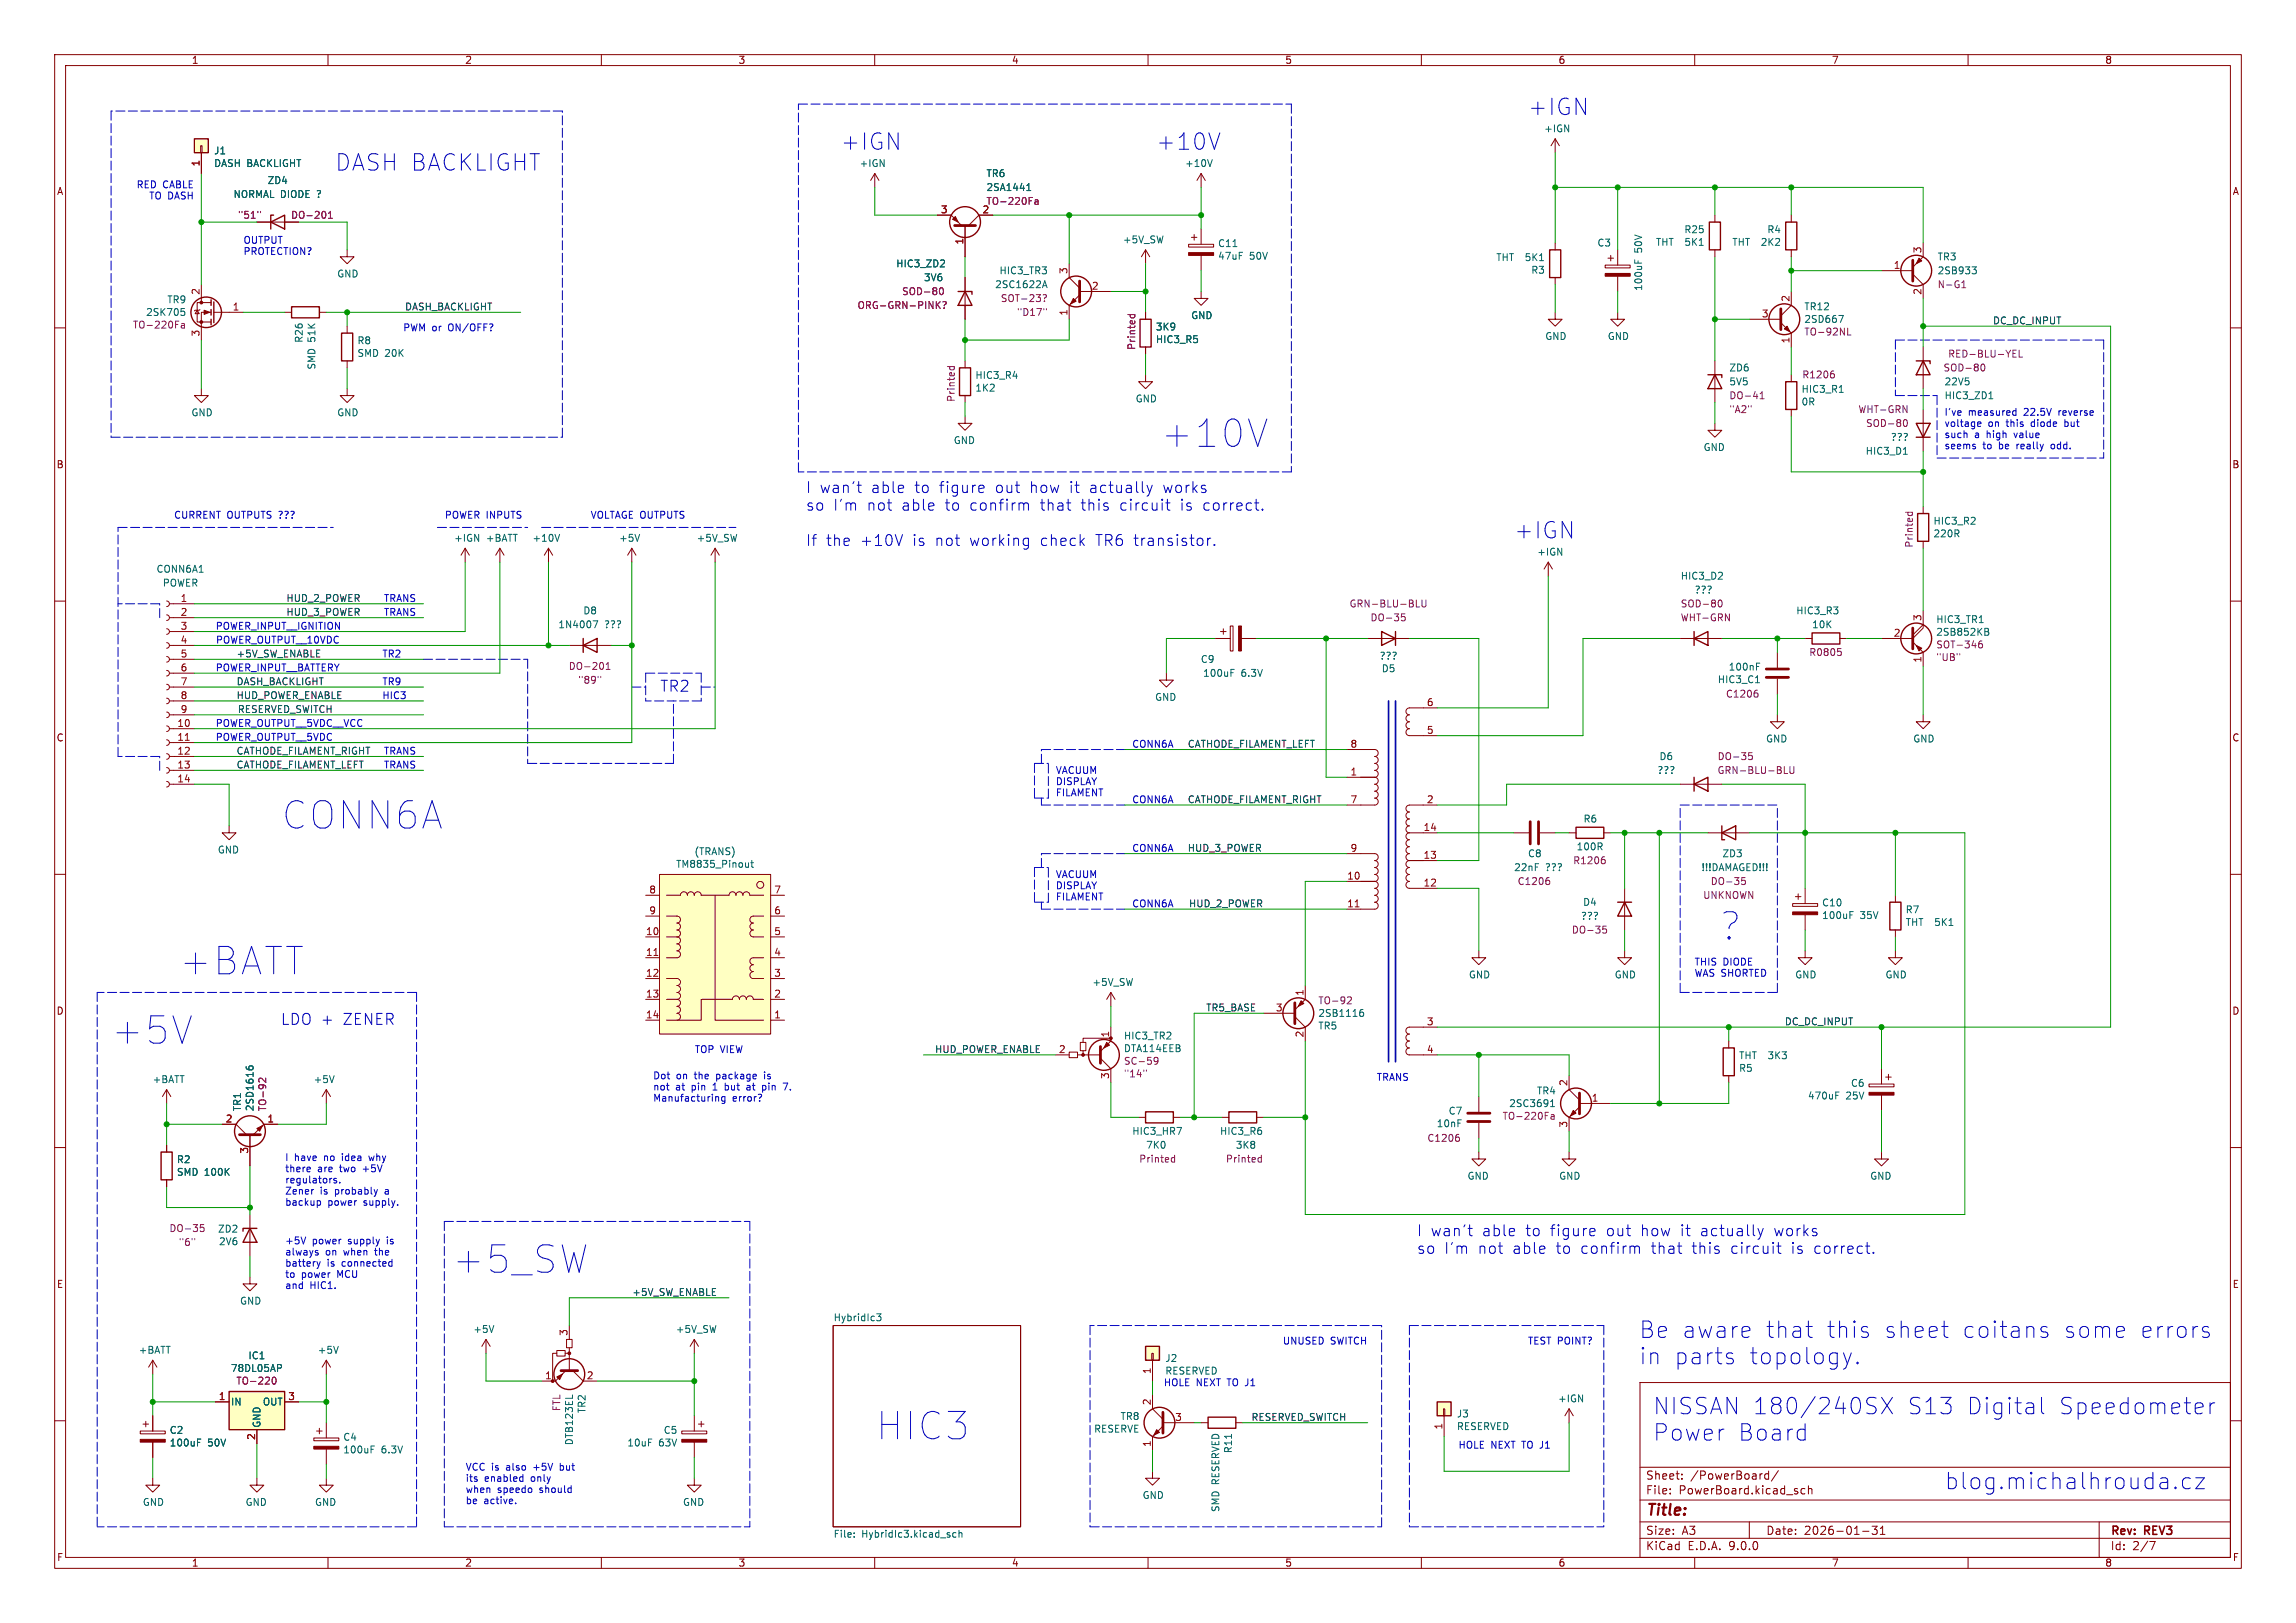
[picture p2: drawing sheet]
<svg xmlns="http://www.w3.org/2000/svg" width="420mm" height="297mm" viewBox="0 0 420 297" stroke-linecap="round" stroke-linejoin="round" font-family="sans-serif">
<defs><g id="words">
<g font-size="7" fill="#0000c2">
<text x="212.1" y="82.3">+10V</text>
<text x="52" y="152.2">CONN6A</text>
<text x="315" y="172.5">?</text>
<text x="33.3" y="178.8">+BATT</text>
<text x="20.9" y="191.5">+5V</text>
<text x="83.2" y="233.4">+5_SW</text>
<text x="160" y="263.9">HIC3</text>
</g>
<g font-size="4.2" fill="#0000c2">
<text x="279.7" y="21.3">+IGN</text>
<text x="154" y="27.7">+IGN</text>
<text x="211.7" y="27.7">+10V</text>
<text x="61.5" y="31.5">DASH BACKLIGHT</text>
<text x="277.2" y="98.8">+IGN</text>
<text x="299.7" y="245.1">Be aware</text>
<text x="322.6" y="245.1">that</text>
<text x="333.5" y="245.1">this</text>
<text x="344" y="245.1">sheet</text>
<text x="358.1" y="245.1">coitans</text>
<text x="376.5" y="245.1">some</text>
<text x="390.4" y="245.1">errors</text>
<text x="299.7" y="249.9">in</text>
<text x="306" y="249.9">parts</text>
<text x="319.6" y="249.9">topology.</text>
<text x="302.3" y="259.1">NISSAN 180/240SX</text>
<text x="302.3" y="263.9">Power</text>
<text x="317.7" y="263.9">Board</text>
<text x="348.5" y="259.1">S13</text>
<text x="359.2" y="259.1">Digital</text>
<text x="375.9" y="259.1">Speedometer</text>
<text x="355.6" y="272.8">blog.michalhrouda.cz</text>
</g>
<g font-size="2.8" fill="#0000c2">
<text x="147.3" y="90.4">I wan't</text>
<text x="147.3" y="93.6">so</text>
<text x="152.3" y="93.6">I'm</text>
<text x="158.5" y="93.6">not</text>
<text x="159.3" y="90.4">able</text>
<text x="164.9" y="93.6">able</text>
<text x="167.3" y="90.4">to</text>
<text x="171.8" y="90.4">figure</text>
<text x="172.9" y="93.6">to</text>
<text x="177.4" y="93.6">confirm</text>
<text x="182.1" y="90.4">out</text>
<text x="188.5" y="90.4">how</text>
<text x="190.4" y="93.6">that</text>
<text x="195.8" y="90.4">it</text>
<text x="197.9" y="93.6">this</text>
<text x="199.5" y="90.4">actually</text>
<text x="205" y="93.6">circuit</text>
<text x="213" y="90.4">works</text>
<text x="216.1" y="93.6">is</text>
<text x="220.3" y="93.6">correct.</text>
<text x="147.3" y="100.1">If</text>
<text x="151" y="100.1">the</text>
<text x="157.3" y="100.1">+10V</text>
<text x="166.9" y="100.1">is</text>
<text x="171" y="100.1">not</text>
<text x="177.4" y="100.1">working</text>
<text x="190.4" y="100.1">check</text>
<text x="200.6" y="100.1">TR6 transistor.</text>
<text x="120.6" y="126.8">TR2</text>
<text x="51.4" y="187.7">LDO +</text>
<text x="62.8" y="187.7">ZENER</text>
<text x="259.1" y="226.4">I wan't</text>
<text x="271" y="226.4">able</text>
<text x="279" y="226.4">to</text>
<text x="283.6" y="226.4">figure</text>
<text x="293.9" y="226.4">out</text>
<text x="300.2" y="226.4">how</text>
<text x="307.5" y="226.4">it</text>
<text x="311.2" y="226.4">actually</text>
<text x="324.7" y="226.4">works</text>
<text x="259.1" y="229.6">so</text>
<text x="264.1" y="229.6">I'm</text>
<text x="270.3" y="229.6">not</text>
<text x="276.6" y="229.6">able</text>
<text x="284.6" y="229.6">to</text>
<text x="289.2" y="229.6">confirm</text>
<text x="302.1" y="229.6">that</text>
<text x="309.6" y="229.6">this</text>
<text x="316.8" y="229.6">circuit</text>
<text x="327.9" y="229.6">is</text>
<text x="332.1" y="229.6">correct.</text>
</g>
<text font-size="2.8" fill="#840000" x="301" y="277.9">Title:</text>
<g font-size="2.1" fill="#840000">
<text x="301" y="273.7">File:</text>
<text x="301" y="271">Sheet:</text>
<text x="307.1" y="273.7">PowerBoard.kicad_sch</text>
<text x="309.2" y="271">/PowerBoard/</text>
<text x="301" y="281.1">Size:</text>
<text x="307.6" y="281.1">A3</text>
<text x="323" y="281.1">Date:</text>
<text x="330" y="281.1">2026-01-31</text>
<text x="386" y="281.3">Rev:</text>
<text x="392.4" y="281.3">REV3</text>
<text x="301" y="283.9">KiCad</text>
<text x="308.7" y="283.9">E.D.A.</text>
<text x="316.3" y="283.9">9.0.0</text>
<text x="386" y="283.9">Id:</text>
<text x="390.1" y="283.9">2/7</text>
</g>
<g font-size="1.8" fill="#840000">
<text x="35" y="11.9">1</text>
<text x="85" y="11.9">2</text>
<text x="135" y="11.9">3</text>
<text x="185" y="11.9">4</text>
<text x="235" y="11.9">5</text>
<text x="285" y="11.9">6</text>
<text x="335" y="11.9">7</text>
<text x="385" y="11.9">8</text>
<text x="10.3" y="35.9">A</text>
<text x="408.3" y="35.9">A</text>
<text x="10.3" y="85.9">B</text>
<text x="408.2" y="85.9">B</text>
<text x="10.3" y="135.9">C</text>
<text x="408.2" y="135.9">C</text>
<text x="10.3" y="185.9">D</text>
<text x="408.2" y="185.9">D</text>
<text x="10.3" y="235.9">E</text>
<text x="408.3" y="235.9">E</text>
<text x="10.3" y="285.9">F</text>
<text x="35" y="286.9">1</text>
<text x="85" y="286.9">2</text>
<text x="135" y="286.9">3</text>
<text x="185" y="286.9">4</text>
<text x="235" y="286.9">5</text>
<text x="285" y="286.9">6</text>
<text x="335" y="286.9">7</text>
<text x="385" y="286.9">8</text>
<text x="408.3" y="285.9">F</text>
</g>
<g font-size="1.8" fill="#006464">
<text x="39.1" y="28.4">J1</text>
<text x="282.4" y="24.4">+IGN</text>
<text x="39.1" y="30.8">DASH BACKLIGHT</text>
<text x="48.9" y="33.9">ZD4</text>
<text x="157.1" y="30.8">+IGN</text>
<text x="180.3" y="32.6">TR6</text>
<text x="180.3" y="35.2">2SA1441</text>
<text x="216.7" y="30.8">+10V</text>
<text x="42.6" y="36.4">NORMAL DIODE ?</text>
<text x="205.3" y="44.7">+5V_SW</text>
<text x="222.7" y="45.4">C11</text>
<text x="222.7" y="47.7">47uF</text>
<text x="228.5" y="47.7">50V</text>
<text x="273.6" y="48">THT</text>
<text x="279.2" y="48">5K1</text>
<text x="292.1" y="45.3">C3</text>
<text x="300.6" y="46.3" transform="rotate(-90 300.6 46.3)">50V</text>
<text x="302.8" y="45.2">THT</text>
<text x="308" y="42.9">R25</text>
<text x="308.4" y="45.2">5K1</text>
<text x="316.8" y="45.2">THT</text>
<text x="322.4" y="45.2">2K2</text>
<text x="323.2" y="42.9">R4</text>
<text x="354.3" y="47.9">TR3</text>
<text x="61.6" y="51">GND</text>
<text x="163.8" y="49.1">HIC3_ZD2</text>
<text x="168.9" y="51.7">3V6</text>
<text x="181.9" y="52.9">2SC1622A</text>
<text x="182.7" y="50.4">HIC3_TR3</text>
<text x="280" y="50.3">R3</text>
<text x="300.6" y="53.3" transform="rotate(-90 300.6 53.3)">100uF</text>
<text x="354.3" y="50.4">2SB933</text>
<text x="26.6" y="58">2SK705</text>
<text x="30.5" y="55.7">TR9</text>
<text x="217.8" y="58.6">GND</text>
<text x="330" y="59.3">2SD667</text>
<text x="330" y="57">TR12</text>
<text x="55.6" y="62.8" transform="rotate(-90 55.6 62.8)">R26</text>
<text x="65.3" y="63.2">R8</text>
<text x="65.3" y="65.5">SMD 20K</text>
<text x="211.3" y="63">HIC3_R5</text>
<text x="211.3" y="60.7">3K9</text>
<text x="282.6" y="62.4">GND</text>
<text x="294" y="62.4">GND</text>
<text x="57.9" y="67.7" transform="rotate(-90 57.9 67.7)">SMD 51K</text>
<text x="178.3" y="69.5">HIC3_R4</text>
<text x="178.3" y="71.9">1K2</text>
<text x="316.2" y="68.2">ZD6</text>
<text x="316.2" y="70.7">5V5</text>
<text x="355.6" y="70.7">22V5</text>
<text x="34.9" y="76.4">GND</text>
<text x="61.6" y="76.4">GND</text>
<text x="207.6" y="73.8">GND</text>
<text x="329.4" y="72.1">HIC3_R1</text>
<text x="329.4" y="74.4">0R</text>
<text x="355.6" y="73.3">HIC3_ZD1</text>
<text x="174.4" y="81.5">GND</text>
<text x="311.5" y="82.7">GND</text>
<text x="341.2" y="83.4">HIC3_D1</text>
<text x="345.8" y="80.9">???</text>
<text x="83" y="99.3">+IGN</text>
<text x="88.8" y="99.3">+BATT</text>
<text x="97.3" y="99.3">+10V</text>
<text x="113.2" y="99.3">+5V</text>
<text x="127.3" y="99.3">+5V_SW</text>
<text x="281.1" y="101.9">+IGN</text>
<text x="353.6" y="96.2">HIC3_R2</text>
<text x="353.6" y="98.5">220R</text>
<text x="28.5" y="105">CONN6A1</text>
<text x="29.7" y="107.5">POWER</text>
<text x="307.3" y="106.3">HIC3_D2</text>
<text x="106.6" y="112.6">D8</text>
<text x="309.9" y="108.8">???</text>
<text x="328.5" y="112.6">HIC3_R3</text>
<text x="102" y="115.2">1N4007</text>
<text x="110.6" y="115.2">???</text>
<text x="331.4" y="115.2">10K</text>
<text x="354.1" y="114.2">HIC3_TR1</text>
<text x="354.1" y="116.5">2SB852KB</text>
<text x="219.6" y="121.5">C9</text>
<text x="220" y="124.1">100uF</text>
<text x="227" y="124.1">6.3V</text>
<text x="252.3" y="120.9">???</text>
<text x="252.7" y="123.2">D5</text>
<text x="314.1" y="125.2">HIC3_C1</text>
<text x="316.1" y="122.9">100nF</text>
<text x="211.2" y="128.4">GND</text>
<text x="323" y="136.1">GND</text>
<text x="349.9" y="136.1">GND</text>
<text x="303.1" y="141.8">???</text>
<text x="303.5" y="139.3">D6</text>
<text x="288.3" y="155.8">100R</text>
<text x="289.6" y="150.7">R6</text>
<text x="39.7" y="156.4">GND</text>
<text x="123.6" y="159">TM8835_Pinout</text>
<text x="126.9" y="156.7">(TRANS)</text>
<text x="276.9" y="159.6">22nF</text>
<text x="279.4" y="157.1">C8</text>
<text x="282.7" y="159.6">???</text>
<text x="311.2" y="159.6">!!!DAMAGED!!!</text>
<text x="315" y="157.1">ZD3</text>
<text x="289.5" y="166">D4</text>
<text x="333.2" y="166.1">C10</text>
<text x="348.5" y="167.3">R7</text>
<text x="289.1" y="168.5">???</text>
<text x="333.2" y="168.4">100uF</text>
<text x="340.2" y="168.4">35V</text>
<text x="348.5" y="169.6">THT</text>
<text x="354.1" y="169.6">5K1</text>
<text x="268.6" y="179.2">GND</text>
<text x="295.3" y="179.2">GND</text>
<text x="328.3" y="179.2">GND</text>
<text x="344.8" y="179.2">GND</text>
<text x="199.7" y="180.6">+5V_SW</text>
<text x="205.5" y="190.4">HIC3_TR2</text>
<text x="241.1" y="188.6">TR5</text>
<text x="241.1" y="186.3">2SB1116</text>
<text x="205.5" y="192.7">DTA114EEB</text>
<text x="318" y="196.3">R5</text>
<text x="318" y="194">THT</text>
<text x="323.6" y="194">3K3</text>
<text x="27.8" y="198.4">+BATT</text>
<text x="44.3" y="203.4" transform="rotate(-90 44.3 203.4)">TR1</text>
<text x="46.6" y="203.4" transform="rotate(-90 46.6 203.4)">2SD1616</text>
<text x="57.3" y="198.4">+5V</text>
<text x="276" y="202.8">2SC3691</text>
<text x="281" y="200.5">TR4</text>
<text x="330.6" y="201.4">470uF</text>
<text x="337.7" y="201.4">25V</text>
<text x="338.5" y="199.1">C6</text>
<text x="207" y="207.9">HIC3_HR7</text>
<text x="223.1" y="207.9">HIC3_R6</text>
<text x="262.7" y="206.5">10nF</text>
<text x="264.9" y="204.2">C7</text>
<text x="32.3" y="213.1">R2</text>
<text x="32.3" y="215.4">SMD 100K</text>
<text x="209.6" y="210.4">7K0</text>
<text x="226" y="210.4">3K8</text>
<text x="268.3" y="216.1">GND</text>
<text x="285.1" y="216.1">GND</text>
<text x="342" y="216.1">GND</text>
<text x="39.8" y="225.8">ZD2</text>
<text x="40" y="228.1">2V6</text>
<text x="43.8" y="238.9">GND</text>
<text x="86.5" y="244.1">+5V</text>
<text x="123.5" y="244.1">+5V_SW</text>
<text x="152.4" y="241.9">HybridIc3</text>
<text x="25.3" y="247.9">+BATT</text>
<text x="42.1" y="251.3">78DL05AP</text>
<text x="45.3" y="248.9">IC1</text>
<text x="58" y="247.9">+5V</text>
<text x="213.1" y="249.4">J2</text>
<text x="42.2" y="257.4">IN</text>
<text x="48" y="257.4">OUT</text>
<text x="284.9" y="256.8">+IGN</text>
<text x="30.9" y="262.6">C2</text>
<text x="47.9" y="261.4" transform="rotate(-90 47.9 261.4)">GND</text>
<text x="62.7" y="263.9">C4</text>
<text x="107.3" y="258.7" transform="rotate(-90 107.3 258.7)">TR2</text>
<text x="121.3" y="262.6">C5</text>
<text x="200" y="262.4">RESERVE</text>
<text x="204.9" y="260">TR8</text>
<text x="266.4" y="259.6">J3</text>
<text x="266.4" y="261.9">RESERVED</text>
<text x="30.9" y="264.9">100uF</text>
<text x="38" y="264.9">50V</text>
<text x="62.7" y="266.2">100uF</text>
<text x="69.7" y="266.2">6.3V</text>
<text x="105" y="264.6" transform="rotate(-90 105 264.6)">DTB123EL</text>
<text x="114.7" y="264.9">10uF</text>
<text x="120.5" y="264.9">63V</text>
<text x="225.6" y="266" transform="rotate(-90 225.6 266)">R11</text>
<text x="26" y="275.8">GND</text>
<text x="44.8" y="275.8">GND</text>
<text x="57.5" y="275.8">GND</text>
<text x="124.8" y="275.8">GND</text>
<text x="208.9" y="274.5">GND</text>
<text x="152.4" y="281.7">File:</text>
<text x="157.6" y="281.7">HybridIc3.kicad_sch</text>
<text x="223.2" y="276.8" transform="rotate(-90 223.2 276.8)">SMD RESERVED</text>
</g>
<g font-size="1.8" fill="#0000c2">
<text x="24.9" y="34.5">RED CABLE</text>
<text x="27.2" y="36.6">TO DASH</text>
<text x="44.4" y="44.7">OUTPUT</text>
<text x="44.4" y="46.7">PROTECTION?</text>
<text x="73.7" y="60.7">PWM or</text>
<text x="82.1" y="60.7">ON/OFF?</text>
<text x="355.6" y="76.2">I've</text>
<text x="360" y="76.2">measured</text>
<text x="370.3" y="76.2">22.5V</text>
<text x="376.8" y="76.2">reverse</text>
<text x="355.6" y="78.2">voltage</text>
<text x="355.6" y="80.3">such</text>
<text x="355.6" y="82.3">seems</text>
<text x="361.2" y="80.3">a</text>
<text x="362.7" y="82.3">to</text>
<text x="363.5" y="80.3">high</text>
<text x="363.7" y="78.2">on</text>
<text x="365.7" y="82.3">be</text>
<text x="367.1" y="78.2">this</text>
<text x="368.7" y="80.3">value</text>
<text x="369.2" y="82.3">really</text>
<text x="371.8" y="78.2">diode</text>
<text x="375.6" y="82.3">odd.</text>
<text x="378.1" y="78.2">but</text>
<text x="31.7" y="95">CURRENT OUTPUTS ???</text>
<text x="81.3" y="95">POWER INPUTS</text>
<text x="107.9" y="95">VOLTAGE OUTPUTS</text>
<text x="70.1" y="112.8">TRANS</text>
<text x="70.1" y="110.2">TRANS</text>
<text x="39.4" y="115.3">POWER_INPUT__IGNITION</text>
<text x="39.4" y="117.9">POWER_OUTPUT__10VDC</text>
<text x="39.4" y="122.9">POWER_INPUT__BATTERY</text>
<text x="69.8" y="120.4">TR2</text>
<text x="69.8" y="125.5">TR9</text>
<text x="69.8" y="128">HIC3</text>
<text x="39.4" y="133.1">POWER_OUTPUT__5VDC__VCC</text>
<text x="39.4" y="135.6">POWER_OUTPUT__5VDC</text>
<text x="207" y="136.9">CONN6A</text>
<text x="70.1" y="138.2">TRANS</text>
<text x="70.1" y="140.7">TRANS</text>
<text x="193" y="141.7">VACUUM</text>
<text x="193" y="143.8">DISPLAY</text>
<text x="193" y="145.8">FILAMENT</text>
<text x="207" y="147.1">CONN6A</text>
<text x="207" y="156">CONN6A</text>
<text x="193" y="160.8">VACUUM</text>
<text x="193" y="162.8">DISPLAY</text>
<text x="193" y="164.9">FILAMENT</text>
<text x="207" y="166.1">CONN6A</text>
<text x="309.9" y="176.8">THIS</text>
<text x="309.9" y="178.8">WAS SHORTED</text>
<text x="315.2" y="176.8">DIODE</text>
<text x="119.4" y="197.6">Dot</text>
<text x="123.7" y="197.6">on</text>
<text x="127" y="192.8">TOP VIEW</text>
<text x="127.2" y="197.6">the</text>
<text x="131.3" y="197.6">package</text>
<text x="140.3" y="197.6">is</text>
<text x="251.7" y="197.9">TRANS</text>
<text x="119.4" y="199.6">not</text>
<text x="119.4" y="201.7">Manufacturing</text>
<text x="123.6" y="199.6">at</text>
<text x="126.6" y="199.6">pin</text>
<text x="130.7" y="199.6">1</text>
<text x="133.1" y="199.6">but</text>
<text x="134" y="201.7">error?</text>
<text x="137.3" y="199.6">at</text>
<text x="140.3" y="199.6">pin</text>
<text x="144.4" y="199.6">7.</text>
<text x="52.1" y="212.6">I</text>
<text x="52.1" y="214.6">there</text>
<text x="53.8" y="212.6">have</text>
<text x="58.1" y="214.6">are</text>
<text x="59.4" y="212.6">no</text>
<text x="62.3" y="214.6">two</text>
<text x="62.8" y="212.6">idea</text>
<text x="66.6" y="214.6">+5V</text>
<text x="68" y="212.6">why</text>
<text x="52.1" y="216.6">regulators.</text>
<text x="52.1" y="218.7">Zener</text>
<text x="52.1" y="220.7">backup</text>
<text x="58.6" y="218.7">is</text>
<text x="60" y="220.7">power</text>
<text x="61.4" y="218.7">probably</text>
<text x="66.6" y="220.7">supply.</text>
<text x="70.7" y="218.7">a</text>
<text x="52.1" y="227.8">+5V</text>
<text x="57.1" y="227.8">power</text>
<text x="63.8" y="227.8">supply</text>
<text x="71.1" y="227.8">is</text>
<text x="52.1" y="229.8">always</text>
<text x="52.1" y="231.9">battery</text>
<text x="52.1" y="233.9">to</text>
<text x="55.1" y="233.9">power</text>
<text x="59.5" y="229.8">on</text>
<text x="59.8" y="231.9">is</text>
<text x="61.8" y="233.9">MCU</text>
<text x="62.6" y="231.9">connected</text>
<text x="63" y="229.8">when</text>
<text x="68.9" y="229.8">the</text>
<text x="52.1" y="236">and</text>
<text x="56.7" y="236">HIC1.</text>
<text x="213.1" y="251.7">RESERVED</text>
<text x="234.6" y="246.1">UNUSED</text>
<text x="243.4" y="246.1">SWITCH</text>
<text x="279.4" y="246.1">TEST POINT?</text>
<text x="212.8" y="253.7">HOLE NEXT TO J1</text>
<text x="85.1" y="269.2">VCC is</text>
<text x="92.7" y="269.2">also</text>
<text x="97.9" y="269.2">+5V</text>
<text x="102.9" y="269.2">but</text>
<text x="266.7" y="265.2">HOLE NEXT TO J1</text>
<text x="85.1" y="271.3">its</text>
<text x="85.1" y="273.3">when</text>
<text x="85.1" y="275.3">be</text>
<text x="88.5" y="275.3">active.</text>
<text x="88.6" y="271.3">enabled</text>
<text x="91" y="273.3">speedo</text>
<text x="97.2" y="271.3">only</text>
<text x="98.8" y="273.3">should</text>
</g>
<g font-size="1.8" fill="#a90000">
<text x="36.6" y="30.6" transform="rotate(-90 36.6 30.6)">1</text>
<text x="172" y="39.1">3</text>
<text x="179.6" y="39.1">2</text>
<text x="176.3" y="44.8" transform="rotate(-90 176.3 44.8)">1</text>
<text x="351.5" y="46.4" transform="rotate(-90 351.5 46.4)">3</text>
<text x="195.3" y="50.2" transform="rotate(-90 195.3 50.2)">3</text>
<text x="199.6" y="53.1">2</text>
<text x="346.3" y="49.3">1</text>
<text x="36.6" y="54" transform="rotate(-90 36.6 54)">2</text>
<text x="42.5" y="56.9">1</text>
<text x="195.3" y="57.9" transform="rotate(-90 195.3 57.9)">1</text>
<text x="322.2" y="58.2">3</text>
<text x="327.4" y="55.3" transform="rotate(-90 327.4 55.3)">2</text>
<text x="351.5" y="54" transform="rotate(-90 351.5 54)">2</text>
<text x="36.6" y="61.7" transform="rotate(-90 36.6 61.7)">3</text>
<text x="327.4" y="62.9" transform="rotate(-90 327.4 62.9)">1</text>
<text x="32.9" y="110.2">1</text>
<text x="32.9" y="112.8">2</text>
<text x="351.5" y="113.7" transform="rotate(-90 351.5 113.7)">3</text>
<text x="32.9" y="115.3">3</text>
<text x="32.9" y="117.9">4</text>
<text x="346.3" y="116.6">2</text>
<text x="32.9" y="120.4">5</text>
<text x="32.9" y="122.9">6</text>
<text x="32.9" y="125.5">7</text>
<text x="351.5" y="121.4" transform="rotate(-90 351.5 121.4)">1</text>
<text x="32.9" y="128">8</text>
<text x="32.9" y="130.6">9</text>
<text x="260.9" y="129.3">6</text>
<text x="32.3" y="133.1">10</text>
<text x="32.3" y="135.6">11</text>
<text x="246.9" y="136.9">8</text>
<text x="260.9" y="134.4">5</text>
<text x="32.3" y="138.2">12</text>
<text x="32.3" y="140.7">13</text>
<text x="32.3" y="143.3">14</text>
<text x="246.9" y="142">1</text>
<text x="246.9" y="147.1">7</text>
<text x="260.9" y="147.1">2</text>
<text x="246.9" y="156">9</text>
<text x="260.3" y="152.1">14</text>
<text x="246.3" y="161">10</text>
<text x="260.3" y="157.2">13</text>
<text x="118.7" y="163.6">8</text>
<text x="118.7" y="167.4">9</text>
<text x="141.5" y="163.6">7</text>
<text x="141.5" y="167.4">6</text>
<text x="246.3" y="166.1">11</text>
<text x="260.3" y="162.3">12</text>
<text x="118.1" y="171.2">10</text>
<text x="141.5" y="171.2">5</text>
<text x="118.1" y="175">11</text>
<text x="118.1" y="178.8">12</text>
<text x="141.5" y="175">4</text>
<text x="141.5" y="178.8">3</text>
<text x="118.1" y="182.6">13</text>
<text x="141.5" y="182.6">2</text>
<text x="233.3" y="185.2">3</text>
<text x="238.5" y="182.3" transform="rotate(-90 238.5 182.3)">1</text>
<text x="118.1" y="186.4">14</text>
<text x="141.5" y="186.4">1</text>
<text x="202.9" y="189.9" transform="rotate(-90 202.9 189.9)">1</text>
<text x="238.5" y="189.9" transform="rotate(-90 238.5 189.9)">2</text>
<text x="260.9" y="187.7">3</text>
<text x="193.6" y="192.8">2</text>
<text x="202.9" y="197.6" transform="rotate(-90 202.9 197.6)">3</text>
<text x="260.9" y="192.8">4</text>
<text x="286.8" y="198.8" transform="rotate(-90 286.8 198.8)">2</text>
<text x="291.1" y="201.7">1</text>
<text x="41.2" y="205.5">2</text>
<text x="48.8" y="205.5">1</text>
<text x="286.8" y="206.4" transform="rotate(-90 286.8 206.4)">3</text>
<text x="45.5" y="211.2" transform="rotate(-90 45.5 211.2)">3</text>
<text x="103.9" y="244.5" transform="rotate(-90 103.9 244.5)">3</text>
<text x="210.6" y="251.5" transform="rotate(-90 210.6 251.5)">1</text>
<text x="39.9" y="256.3">1</text>
<text x="52.6" y="256.3">3</text>
<text x="99.6" y="252.5">1</text>
<text x="107.2" y="252.5">2</text>
<text x="210.6" y="257.2" transform="rotate(-90 210.6 257.2)">2</text>
<text x="46.7" y="263.6" transform="rotate(-90 46.7 263.6)">2</text>
<text x="214.9" y="260.1">3</text>
<text x="263.9" y="261.7" transform="rotate(-90 263.9 261.7)">1</text>
<text x="210.6" y="264.9" transform="rotate(-90 210.6 264.9)">1</text>
</g>
<g font-size="1.8" fill="#840084">
<text x="43.4" y="40.2">&quot;51&quot;</text>
<text x="53.1" y="40.2">DO-201</text>
<text x="180.3" y="37.7">TO-220Fa</text>
<text x="354.3" y="52.9">N-G1</text>
<text x="156.8" y="56.7">ORG-GRN-PINK?</text>
<text x="164.9" y="54.2">SOD-80</text>
<text x="183" y="55.5">SOT-23?</text>
<text x="185.9" y="58">&quot;D17&quot;</text>
<text x="24.2" y="60.3">TO-220Fa</text>
<text x="207.9" y="64.1" transform="rotate(-90 207.9 64.1)">Printed</text>
<text x="330" y="61.6">TO-92NL</text>
<text x="356.3" y="65.6">RED-BLU-YEL</text>
<text x="329.6" y="69.4">R1206</text>
<text x="355.4" y="68.2">SOD-80</text>
<text x="174.9" y="73.7" transform="rotate(-90 174.9 73.7)">Printed</text>
<text x="316.2" y="73.3">DO-41</text>
<text x="316.2" y="75.8">&quot;A2&quot;</text>
<text x="339.8" y="75.8">WHT-GRN</text>
<text x="341.2" y="78.3">SOD-80</text>
<text x="350.1" y="100.3" transform="rotate(-90 350.1 100.3)">Printed</text>
<text x="246.8" y="111.4">GRN-BLU-BLU</text>
<text x="250.6" y="113.9">DO-35</text>
<text x="307.3" y="111.4">SOD-80</text>
<text x="307.3" y="113.9">WHT-GRN</text>
<text x="354.1" y="118.8">SOT-346</text>
<text x="103.9" y="122.8">DO-201</text>
<text x="105.7" y="125.3">&quot;89&quot;</text>
<text x="330.9" y="120.2">R0805</text>
<text x="354.1" y="121.2">&quot;UB&quot;</text>
<text x="315.6" y="127.9">C1206</text>
<text x="314.1" y="141.8">GRN-BLU-BLU</text>
<text x="314.1" y="139.3">DO-35</text>
<text x="287.7" y="158.3">R1206</text>
<text x="277.5" y="162.2">C1206</text>
<text x="311.4" y="164.7">UNKNOWN</text>
<text x="312.8" y="162.2">DO-35</text>
<text x="287.4" y="171">DO-35</text>
<text x="241.1" y="184">TO-92</text>
<text x="205.5" y="195">SC-59</text>
<text x="205.5" y="197.4">&quot;14&quot;</text>
<text x="48.9" y="203.4" transform="rotate(-90 48.9 203.4)">TO-92</text>
<text x="261" y="209.1">C1206</text>
<text x="274.8" y="205.1">TO-220Fa</text>
<text x="208.3" y="213">Printed</text>
<text x="224.2" y="213">Printed</text>
<text x="30.9" y="225.7">DO-35</text>
<text x="32.6" y="228.2">&quot;6&quot;</text>
<text x="43.1" y="253.6">TO-220</text>
<text x="102.7" y="258.3" transform="rotate(-90 102.7 258.3)">FTL</text>
</g>
<g font-size="1.8" fill="#0f0f0f">
<text x="74" y="56.9">DASH_BACKLIGHT</text>
<text x="364.5" y="59.4">DC_DC_INPUT</text>
<text x="52.3" y="112.8">HUD_3_POWER</text>
<text x="52.3" y="110.2">HUD_2_POWER</text>
<text x="43.2" y="120.4">+5V_SW_ENABLE</text>
<text x="43.2" y="125.5">DASH_BACKLIGHT</text>
<text x="43.2" y="128">HUD_POWER_ENABLE</text>
<text x="43.4" y="130.5">RESERVED_SWITCH</text>
<text x="217.2" y="136.9">CATHODE_FILAMENT_LEFT</text>
<text x="43.2" y="138.2">CATHODE_FILAMENT_RIGHT</text>
<text x="43.2" y="140.7">CATHODE_FILAMENT_LEFT</text>
<text x="217.2" y="147.1">CATHODE_FILAMENT_RIGHT</text>
<text x="217.2" y="155.9">HUD_3_POWER</text>
<text x="217.4" y="166.1">HUD_2_POWER</text>
<text x="220.5" y="185.2">TR5_BASE</text>
<text x="326.4" y="187.7">DC_DC_INPUT</text>
<text x="170.9" y="192.8">HUD_POWER_ENABLE</text>
<text x="115.6" y="237.2">+5V_SW_ENABLE</text>
<text x="228.8" y="260.1">RESERVED_SWITCH</text>
</g>
</g></defs>
<g fill="none" stroke="#840000" stroke-width=".18">
<path d="M10 10h400v277h-400zM12 12h396v273h-396zM60 10v2M110 10v2M160 10v2M210 10v2M260 10v2M310 10v2M360 10v2M313.7 39.4v1.2M327.7 39.4v1.2M293.6 48.5h4.6v.5h-4.6z"/>
<path d="M294.1 47.2h1M294.6 46.7v1.1M295.9 57.2v1.2h1.3l-1.3 1.3-1.3-1.3h1.3M295.9 45.7v2.8M295.9 50.5v2.8M313.7 45.7v1.3M320 58.4h5.8M325.8 59.1l1.9 1.9v2.5M327.7 53.3v2.6l-1.9 1.9M327.7 45.7v1.3M344.2 49.5h5.7M349.9 50.2l1.9 1.9v2.5"/>
<path d="M351.8 44.5v2.5l-1.9 1.9M10 60h2M408 60h2M10 110h2M30.5 110l.3 .1 .2 .4-.2 .3-.3 .2M30.5 112.5l.3 .2 .2 .3-.2 .4-.3 .1M30.5 115.1l.3 .1 .2 .4-.2 .3-.3 .2M30.5 117.6l.3 .2 .2 .3-.2 .4-.3 .1M31 118.1h4.6M31 110.5h4.6M31 113h4.6M31 115.6h4.6"/>
<path d="M85.1 100.3l-.8 1.3M85.1 100.3v2.6M85.1 100.3l.8 1.3M104.1 118.1h7.7M115.6 100.3l.7 1.3M115.6 100.3l-.8 1.3M115.6 100.3v2.6M408 110h2M30.5 120.1l.3 .2 .2 .4-.2 .3-.3 .2M30.5 122.7l.3 .1 .2 .4-.2 .3-.3 .2M30.5 125.2l.3 .2 .2 .3-.2 .4-.3 .1M30.5 127.8l.3 .1 .2 .4-.2 .3-.3 .2"/>
<path d="M30.5 130.3l.3 .2 .2 .3-.2 .4-.3 .1M30.5 132.8l.3 .2 .2 .4-.2 .3-.3 .2M30.5 135.4l.3 .1 .2 .4-.2 .3-.3 .2M30.5 137.9l.3 .2 .2 .3-.2 .4-.3 .1M31 120.7h4.6M31 123.2h4.6M31 125.7h4.6M31 128.3h4.6M31 130.8h4.6M31 133.4h4.6M31 135.9h4.6M31 138.4h4.6"/>
<path d="M10 160h2M30.5 140.5l.3 .1 .2 .4-.2 .3-.3 .2M30.5 143l.3 .2 .2 .3-.2 .4-.3 .1M31 141h4.6M31 143.5h4.6M408 160h2M10 210h2M40.6 205.7h2.6l1.9 1.9M45.7 207.6v5.8M50.8 205.7h-2.5l-1.9 1.9M408 210h2M45.7 233.7v1.2h1.3l-1.3 1.3-1.3-1.3h1.3"/>
<path d="M45.7 222.2v7.7M27.9 248.9v2.6M27.9 259.1v2.8M27.9 248.9l-.7 1.3M27.9 248.9l.8 1.3M59.7 248.9l-.8 1.3M59.7 248.9l.8 1.3M59.7 248.9v2.6M101.9 247.1h1.5v1.1h-1.5zM101.9 247.6h-.8v5.1M103.4 247.6h.7M103.5 250.8l-1.9 1.9h-2.5"/>
<path d="M103.6 245.1h1v1.5h-1zM104.1 242.6v2.5M104.1 246.6v4.1M104.8 250.8l1.9 1.9h2.5M152.4 242.6h34.3v36.8h-34.3zM300 253h108v32h-108zM10 260h2M25.7 261.9h4.5v.5h-4.5zM26.2 260.6h1M26.7 260.1v1M27.9 263.9v2.8M57.4 263.1h4.6v.6h-4.6z"/>
<path d="M57.9 261.9h1M58.4 261.4v1M59.7 270.5v1.3h-1.3l1.3 1.2 1.3-1.2h-1.3M59.7 260.3v2.8M59.7 265.2v2.8M300 278.5h108M300 274.5h108M300 268.5h108M305.5 273.2v.2M305.5 272.5v.1M307.7 270.5v.2M307.7 269.8v.1"/>
<path d="M320 278.5v3M323.5 269.2v1.5M323.5 269.8l-.4-.1-.3 .3v.4l.1 .2h.6M325.3 269.1l-1.3 1.9M330.2 272.5l-.5-.1-.3 .3v.4l.2 .2h.6M330.8 272.5l.2-.1 .4 .1v.9M330.8 271.9v1.5M342.4 279.3h1l-.5 .6 .4 .1v.6l-.2 .2h-.4l-.3-.2M343.9 279.7l.5-.4v1.5M384 278.5v6.5M408 260h2M60 285v2"/>
<path d="M110 285v2M160 285v2M210 285v2M260 285v2M300 281.5h108M310 285v2M340.7 280.2h1.2M343.9 280.8h.9M360 285v2M393.2 282.1h1l-.6 1.5"/>
</g>
<g fill="none" stroke="#006464" stroke-width=".18">
<path d="M299 47.5v.6M299.6 47.7v.4M336.3 57.7h.9l-.6 1.3M360.7 48.8h.8l-.4 .5 .4 .1v.5l-.2 .2h-.4M117 97.8l-.4 1.3M36.4 104.7h.8M108.5 113.6h.8l-.5 1.3M45 195.2l.1 .3M45.5 195.5v-.2l.3-.2h.4l.1 .4M61.9 246.4l-.4 1.2M104.7 255.3v.6M160.4 240.4h.7l-.4 .5 .4 .1v.6l-.2 .1-.5-.1"/>
<path d="M36.1 263.9h.5M36.1 263.3h.6M67.9 265.2h.4M67.9 264.6h.6M156.2 281.2v.1M156.2 280.5v.1M174.9 280.5h-.4l-.2 .2 .1 .5h.5M175.4 280.6l.2-.1h.3l.1 .8M175.4 280v1.3"/>
</g>
<g fill="none" stroke="#840000" stroke-width=".25">
<path d="M312.7 40.6h2v5.1h-2zM326.6 40.6h2.1v5.1h-2.1zM106.7 118.1l2.5-1.3v2.6zM106.7 116.8v2.6M45.7 224.8l1.3 2.5h-2.6zM47 224.8h-2.6v.5"/>
<circle cx="326.4" cy="58.4" r="2.82"/>
<circle cx="350.5" cy="49.5" r="2.82"/>
<circle cx="45.7" cy="207" r="2.82"/>
<circle cx="104.1" cy="251.5" r="2.82"/>
</g>
<path d="M358.9 52.6h.7M358.9 51.7l.3-.3v1.2M338 60v1.3h.6M109.4 123.8v.2M109.9 123.8v.2M110.9 122.5h.7M110.9 121.6l.3-.4v1.3M48.6 197.3v.8l-.9-.8-.4 .2 .1 .5M35.6 226.6v.3M37.3 224.1h-.6l-.1 .6 .2-.1h.4l.1 .2v.4l-.2 .2-.5-.2" fill="none" stroke="#840084" stroke-width=".18"/>
<g fill="#840000" stroke="#840000" stroke-width=".18">
<path d="M293.6 50h4.6v.5h-4.6z"/>
<path d="M351 47.2l.5 .6-1 .5z"/>
<path d="M326.4 60.2l.5-.5 .5 1z"/>
<path d="M47 206.5l1-.5-.5 1z"/>
<path d="M25.7 263.4h4.5v.5h-4.5z"/>
<path d="M101.9 252l1-.5-.5 1z"/>
<path d="M57.4 264.7h4.6v.5h-4.6z"/>
<circle cx="104.1" cy="247.6" r=".25"/>
<circle cx="101.1" cy="252.7" r=".25"/>
</g>
<path d="M325.8 56.5v3.8M349.9 47.6v3.8M43.8 207.6h3.8M102.6 250.8h3.1" fill="none" stroke="#840000" stroke-width=".51"/>
<path d="M33.9 135.5h.7" fill="none" stroke="#a90000" stroke-width=".18"/>
<path d="M209.5 246.4h2.6v2.5h-2.6z" fill="#ffffc2"/>
<path d="M309.9 116.8l2.5-1.2v2.5zM309.9 115.6v2.5M209.5 246.4h2.6v2.5h-2.6zM221 259.3h5.1v2.1h-5.1z" fill="none" stroke="#840000" stroke-width=".25"/>
<path d="M307.3 116.8h7.7M59.7 199.4l.8 1.3M59.7 199.4l-.8 1.3M59.7 199.4v2.5M210.7 247.6h.2v1.3h-.2zM210.8 248.9v3.8M210.8 269.2v1.3h1.3l-1.3 1.3-1.3-1.3h1.3M219.7 260.3h1.3M226.1 260.3h1.2" fill="none" stroke="#840000" stroke-width=".18"/>
<path d="M314.3 110.3l.3-.5a.68 .68 0 0 1 .4 .6 .68 .68 0 0 1-.4 .7l-.3-.5" fill="none" stroke="#840084" stroke-width=".18"/>
<path d="M61.1 196.8l-.4 1.3M225.3 262.5v.7" fill="none" stroke="#006464" stroke-width=".18"/>
<path d="M262.9 256.5h2.5v2.6h-2.5z" fill="#ffffc2"/>
<g fill="none" stroke="#840000" stroke-width=".25">
<path d="M209.5 203.5h5.1v2h-5.1zM224.8 203.5h5.1v2h-5.1zM262.9 256.5h2.5v2.6h-2.5z"/>
<circle cx="237.5" cy="185.4" r="2.82"/>
<circle cx="212.1" cy="260.3" r="2.82"/>
</g>
<g fill="none" stroke="#840000" stroke-width=".18">
<path d="M209.5 68.6v1.3h1.3l-1.3 1.2-1.2-1.2h1.2M270.5 174v1.3h1.3l-1.3 1.2-1.3-1.2h1.3M30.5 199.4l-.8 1.3M30.5 199.4l.7 1.3M30.5 199.4v2.5M231.1 185.4h5.8M236.9 186.1l1.9 1.9v2.5M238.8 180.3v2.6l-1.9 1.9M208.3 204.5h1.2M214.6 204.5h1.3M223.5 204.5h1.3M229.9 204.5h1.2"/>
<path d="M270.5 210.8v1.3h-1.3l1.3 1.3 1.3-1.3h-1.3M270.5 200.7v2.8M270.5 205.5v2.8M287 210.8v1.3h1.3l-1.3 1.3-1.3-1.3h1.3M210.8 255.3v2.5l1.9 1.9M264 257.8h.3v1.3h-.3zM264.2 259.1v3.8M287 257.8l-.7 1.3M287 257.8v2.5M287 257.8l.8 1.3M212.7 261l-1.9 1.9v2.5M212.7 260.3h5.7"/>
</g>
<path d="M248.8 185.3l.4-.1 .2 .3-.1 .4h-.5M249.3 184.7l-.3 .1-.2 .2M215.3 206.3h.8l-.5 1.3" fill="none" stroke="#006464" stroke-width=".18"/>
<path d="M246.5 182.5l.5-.1 .2 .4-.8 .9h.8M214.4 212.6h.5M214.4 211.9h.5M214.9 211.4v1.3M230.2 212.6h.5M230.2 211.9h.5M230.7 211.4v1.3M266.6 207.6h.3M266.7 208.1l.3 .2v.3l-.3 .3" fill="none" stroke="#840084" stroke-width=".18"/>
<path d="M236.9 183.5v3.8M268.5 203.7h4M268.5 205.2h4M212.7 258.4v3.9" fill="none" stroke="#840000" stroke-width=".51"/>
<g fill="#840000" stroke="#840000" stroke-width=".18">
<path d="M238 183.1l.5 .5-1 .6z"/>
<path d="M211.6 261.6l.5 .5-1 .5z"/>
</g>
<path d="M120.6 160h20.4v29.2h-20.4z" fill="#ffffc2"/>
<g fill="none" stroke="#840000" stroke-width=".18">
<path d="M284.5 57.2v1.2h1.2l-1.2 1.3-1.3-1.3h1.3M222.2 116.8h2.8M223.3 115.6h1M223.8 115.1v1M225 114.6h.6v4.5h-.6zM227.1 116.8h2.8M250.2 116.8h7.6M283.2 102.9l-.8 1.2M283.2 102.9v2.5M283.2 102.9l.8 1.2M349.9 117.5l1.9 1.9v2.5M351.8 114.3v.6l-1.9 1.9h-5.7"/>
<path d="M351.8 114.3l-1.9 1.9M351.8 111.8v2.5M213.4 123.2v1.3h-1.3l1.3 1.2 1.2-1.2h-1.2M246.4 156.2h5.1a.64 .64 0 0 1 .6 .6 .64 .64 0 0 1-.6 .7 .64 .64 0 0 1 .6 .6 .64 .64 0 0 1-.6 .7M251.5 158.8a.64 .64 0 0 1 .6 .6 .64 .64 0 0 1-.6 .6 .64 .64 0 0 1 .6 .7 .64 .64 0 0 1-.6 .6M118.1 175.3h2.5M118.1 179.1h2.5M118.1 163.8h2.5M118.1 167.6h2.5M118.1 171.5h2.5M120.6 160h20.4v29.2h-20.4zM121.9 179.1h1.9a.64 .64 0 0 1 .7 .6 .64 .64 0 0 1-.7 .6 .64 .64 0 0 1 .7 .7 .64 .64 0 0 1-.7 .6"/>
<path d="M121.9 167.6h1.9a.64 .64 0 0 1 .7 .7 .64 .64 0 0 1-.7 .6 .64 .64 0 0 1 .7 .7 .64 .64 0 0 1-.7 .6M121.9 163.8h2.6a.63 .63 0 0 1 .6-.6 .63 .63 0 0 1 .6 .6 .63 .63 0 0 1 .7-.6 .63 .63 0 0 1 .6 .6 .63 .63 0 0 1 .6-.6 .63 .63 0 0 1 .7 .6h5a.63 .63 0 0 1 .7-.6 .63 .63 0 0 1 .6 .6 .63 .63 0 0 1 .7-.6 .63 .63 0 0 1 .6 .6 .63 .63 0 0 1 .6-.6 .63 .63 0 0 1 .7 .6h2.5M121.9 175.3h1.9M121.9 171.5h1.9M123.8 170.2a.64 .64 0 0 1 .7 .6 .64 .64 0 0 1-.7 .7M123.8 171.5a.64 .64 0 0 1 .7 .6 .64 .64 0 0 1-.7 .6 .64 .64 0 0 1 .7 .7 .64 .64 0 0 1-.7 .6 .64 .64 0 0 1 .7 .6 .64 .64 0 0 1-.7 .7M130.8 163.8v22.9h8.9M137.8 170.2a.63 .63 0 0 0-.6 .6 .63 .63 0 0 0 .6 .7h1.9M137.8 175.3a.63 .63 0 0 0-.6 .6 .63 .63 0 0 0 .6 .6 .64 .64 0 0 0-.6 .7 .64 .64 0 0 0 .6 .6 .64 .64 0 0 0-.6 .6 .64 .64 0 0 0 .6 .7h1.9M137.8 175.3h1.9M139.7 167.6h-1.9a.63 .63 0 0 0-.6 .7 .63 .63 0 0 0 .6 .6 .64 .64 0 0 0-.6 .6 .64 .64 0 0 0 .6 .7M141 175.3h2.5"/>
<path d="M141 179.1h2.5M141 163.8h2.5M141 167.6h2.5M141 171.5h2.5M246.4 161.3h5.1M251.5 161.3a.64 .64 0 0 1 .6 .6 .64 .64 0 0 1-.6 .7 .64 .64 0 0 1 .6 .6 .64 .64 0 0 1-.6 .6 .64 .64 0 0 1 .6 .7 .64 .64 0 0 1-.6 .6 .64 .64 0 0 1 .6 .6 .64 .64 0 0 1-.6 .7h-5.1M118.1 182.9h2.5M118.1 186.7h2.5M121.9 182.9h1.9M123.8 181.6a.64 .64 0 0 1 .7 .7 .64 .64 0 0 1-.7 .6M123.8 182.9a.64 .64 0 0 1 .7 .6 .64 .64 0 0 1-.7 .7 .64 .64 0 0 1 .7 .6 .64 .64 0 0 1-.7 .6 .64 .64 0 0 1 .7 .7 .64 .64 0 0 1-.7 .6M139.7 182.9h-1.9a.63 .63 0 0 0-.6-.7 .63 .63 0 0 0-.7 .7 .63 .63 0 0 0-.6-.7 .63 .63 0 0 0-.6 .7 .63 .63 0 0 0-.7-.7 .63 .63 0 0 0-.6 .7h-5.7v3.8h-6.4"/>
<path d="M141 182.9h2.5M141 186.7h2.5M203.2 181.6l-.8 1.3M203.2 181.6l.8 1.3M203.2 181.6v2.6"/>
<circle cx="139.1" cy="161.9" r=".63"/>
</g>
<path d="M119.6 174.8h.7M247.9 166h.7" fill="none" stroke="#a90000" stroke-width=".18"/>
<path d="M362 113.9h.8M363.1 115l.6 .1v.2l-.2 .3M363.1 115.6h.4M363.5 115.6l.3 .2-.1 .3-.6 .2M225.2 123.1h.4M225.2 122.5h.6M136.9 157.9v.8M136.9 158.6l-.3 .1M137.3 157.9h.5M137.5 157.4v1.1l.3 .2" fill="none" stroke="#006464" stroke-width=".18"/>
<g fill="#840000" stroke="#840000" stroke-width=".18">
<path d="M226.6 114.6h.5v4.5h-.5z"/>
<path d="M350.5 118.1l1 .5-.5 .5z"/>
</g>
<path d="M349.9 114.9v3.8" fill="none" stroke="#840000" stroke-width=".51"/>
<g fill="none" stroke="#840000" stroke-width=".25">
<path d="M252.7 115.6l2.6 1.2-2.6 1.3zM255.3 115.6v2.5"/>
<circle cx="350.5" cy="116.8" r="2.82"/>
</g>
<path d="M257 112.3h-.6l-.1 .6 .2-.1 .4 .1 .2 .2-.1 .4-.2 .1-.5-.1M259.1 111.1h.6M260.1 109.8v1l.2 .3 .4-.1 .1-.2v-1M358.5 119.6v.2M362.5 117.3l-.3 .1a.86 .86 0 0 0 0 1.2l.4-.2 .1-.4-.3-.2h-.4l-.1 .2" fill="none" stroke="#840084" stroke-width=".18"/>
<path d="M35.6 25.4h2.5v2.5h-2.5z" fill="#ffffc2"/>
<g fill="none" stroke="#840000" stroke-width=".25">
<path d="M35.6 25.4h2.5v2.5h-2.5zM50 39.4h-.5v2.5M38.6 54.9v1M38.6 56.6v1.1M38.6 58.4v1M39.1 55.2v3.9M49.5 40.6l2.6-1.2v2.5zM53.3 56.1h5.1v2.1h-5.1zM175.3 53.3h2.5v.5M176.5 53.3l1.3 2.6h-2.5zM208.5 58.4h2.1v5.1h-2.1zM283.5 45.7h2v5.1h-2z"/>
<path d="M62.5 61h2v5h-2zM326.6 69.9h2.1v5h-2.1zM350.5 77.5h2.6l-1.3 2.5zM350.5 66h2.6v.5M351.8 66l1.3 2.6h-2.6zM350.5 80h2.6M350.8 94h2v5.1h-2zM331.5 115.8h5v2.1h-5zM288.3 151.4h5.1v2h-5.1zM309.9 143.5l2.5-1.3v2.6zM309.9 142.2v2.6M315 151.1v2.6h.5"/>
<path d="M315 152.4l2.5-1.3v2.6zM295.9 165.1h2.5M297.2 165.1l1.2 2.5h-2.5zM345.7 165.1h2v5.1h-2zM315.2 191.8h2v5.1h-2zM29.5 210.8h2v5.1h-2z"/>
<circle cx="37.7" cy="57.1" r="2.79"/>
<circle cx="176.5" cy="40.6" r="2.82"/>
<circle cx="201.9" cy="193" r="2.82"/>
<circle cx="288.3" cy="201.9" r="2.82"/>
</g>
<g fill="none" stroke="#840000" stroke-width=".18">
<path d="M36.7 26.7h.3v1.2h-.3zM36.8 27.9v3.9M160 31.8l.8 1.2M160 31.8v2.5M160 31.8l-.7 1.2M171.4 39.4h2.6l1.9 1.9M181.6 39.4h-2.5l-1.9 1.9M219.7 31.8v2.5M219.7 31.8l.8 1.2M219.7 31.8l-.8 1.2M284.5 25.4v2.5M284.5 25.4l-.8 1.3"/>
<path d="M284.5 25.4l.7 1.3M36.1 56.8l.3 .6h-.7zM36.6 56.6l-.2 .2h-.7l-.1 .1M36.8 52.1v3.3M38.6 55.4h-2.5v3.5h2.5M38.6 57.2h-1.8v5M39.1 57.2h5.3M47 40.6h7.6M52.1 57.2h1.2M58.4 57.2h1.3M63.5 45.7v1.3h1.3l-1.3 1.3-1.3-1.3h1.3M63.5 59.7v1.3"/>
<path d="M176.5 41.3v5.7M176.5 50.8v7.6M209.5 45.7v2.6M209.5 57.2v1.2M209.5 45.7l.8 1.3M209.5 45.7l-.7 1.3M217.4 44.7h4.6v.5h-4.6zM217.9 43.4h1M218.4 42.9v1M219.7 53.3v1.3h1.3l-1.3 1.3-1.3-1.3h1.3M219.7 41.9v2.8M219.7 46.7v2.8"/>
<path d="M284.5 44.5v1.2M284.5 50.8v1.3M36.8 71.1v1.3h1.3l-1.3 1.3-1.2-1.3h1.2M63.5 71.1v1.3h1.3l-1.3 1.3-1.3-1.3h1.3M63.5 66v1.3M176.5 76.2v1.3h-1.2l1.2 1.2 1.3-1.2h-1.3M209.5 63.5v1.3M313.7 77.5v1.2h-1.3l1.3 1.3 1.3-1.3h-1.3M327.7 68.6v1.3M327.7 74.9v1.3M351.8 63.5v7.6M351.8 74.9v7.7"/>
<path d="M351.8 92.7v1.3M351.8 99.1v1.2M130.8 100.3l-.8 1.3M130.8 100.3l.8 1.3M130.8 100.3v2.6M325.1 119.4v2.8M330.2 116.8h1.3M336.5 116.8h1.3M246.4 137.2h5.1a.64 .64 0 0 1 .6 .6 .64 .64 0 0 1-.6 .6 .64 .64 0 0 1 .6 .7 .64 .64 0 0 1-.6 .6 .64 .64 0 0 1 .6 .6 .64 .64 0 0 1-.6 .7 .64 .64 0 0 1 .6 .6 .64 .64 0 0 1-.6 .6M257.8 130.8a.64 .64 0 0 0-.6 .7 .64 .64 0 0 0 .6 .6 .64 .64 0 0 0-.6 .6 .64 .64 0 0 0 .6 .7 .63 .63 0 0 0-.6 .6 .63 .63 0 0 0 .6 .6h5.1M262.9 129.5h-5.1a.63 .63 0 0 0-.6 .7 .63 .63 0 0 0 .6 .6M325.1 130.8v1.3h-1.3l1.3 1.3 1.3-1.3h-1.3"/>
<path d="M325.1 124.2v2.8M351.8 130.8v1.3h1.3l-1.3 1.3-1.3-1.3h1.3M41.9 151.1v1.3h-1.3l1.3 1.3 1.3-1.3h-1.3M246.4 142.2h5.1a.64 .64 0 0 1 .6 .7 .64 .64 0 0 1-.6 .6 .64 .64 0 0 1 .6 .7 .64 .64 0 0 1-.6 .6 .64 .64 0 0 1 .6 .6 .64 .64 0 0 1-.6 .7 .64 .64 0 0 1 .6 .6 .64 .64 0 0 1-.6 .6M246.4 147.3h5.1M257.8 158.8a.64 .64 0 0 0-.6 .6 .64 .64 0 0 0 .6 .6 .64 .64 0 0 0-.6 .7 .64 .64 0 0 0 .6 .6 .63 .63 0 0 0-.6 .6 .63 .63 0 0 0 .6 .7h5.1M257.8 157.5a.63 .63 0 0 0-.6 .6 .63 .63 0 0 0 .6 .7M257.8 153.7a.64 .64 0 0 0-.6 .6 .64 .64 0 0 0 .6 .6 .64 .64 0 0 0-.6 .7 .64 .64 0 0 0 .6 .6 .63 .63 0 0 0-.6 .6 .63 .63 0 0 0 .6 .7M257.8 152.4a.63 .63 0 0 0-.6 .6 .63 .63 0 0 0 .6 .7M257.8 147.3a.64 .64 0 0 0-.6 .7 .64 .64 0 0 0 .6 .6 .64 .64 0 0 0-.6 .6 .64 .64 0 0 0 .6 .7 .64 .64 0 0 0-.6 .6 .64 .64 0 0 0 .6 .6 .63 .63 0 0 0-.6 .7 .63 .63 0 0 0 .6 .6M257.8 152.4h5.1M257.8 147.3h5.1"/>
<path d="M257.8 157.5h5.1M276.9 152.4h2.8M281.7 152.4h2.8M287 152.4h1.3M293.4 152.4h1.2M307.3 143.5h7.7M312.4 152.4h7.6M297.2 174v1.3h1.2l-1.2 1.2-1.3-1.2h1.3M297.2 162.6v7.6M327.9 165.4h4.6v.5h-4.6zM328.4 164.1h1M328.9 163.6v1"/>
<path d="M330.2 174v1.3h1.3l-1.3 1.2-1.3-1.2h1.3M330.2 162.6v2.8M330.2 167.4v2.8M346.7 174v1.3h1.3l-1.3 1.2-1.3-1.2h1.3M346.7 163.8v1.3M346.7 170.2v1.3M193 193h2.6M195.6 192.5h1.5v1h-1.5zM197.1 193h4.1M197.6 190.8h1v1.5h-1zM198.1 192.3v.7M201.3 193.7l1.9 1.9v2.5"/>
<path d="M203.2 190h-5.1v.8M203.2 188v2.5l-1.9 1.9M257.8 191.8a.64 .64 0 0 0-.6 .6 .64 .64 0 0 0 .6 .6h5.1M262.9 188h-5.1a.64 .64 0 0 0-.6 .6 .64 .64 0 0 0 .6 .6 .64 .64 0 0 0-.6 .7 .64 .64 0 0 0 .6 .6 .64 .64 0 0 0-.6 .6 .64 .64 0 0 0 .6 .7M287 196.9v2.5l1.9 1.9M316.2 190.5v1.3M316.2 196.9v1.2M341.9 198.4h4.6v.5h-4.6zM344.2 195.6v2.8M344.9 197.1h1M345.4 196.6v1M30.5 209.6v1.2"/>
<path d="M30.5 215.9v1.3M288.9 202.6l-1.9 1.9v2.5M288.9 201.9h5.7M344.2 210.8v1.3h-1.3l1.3 1.3 1.2-1.3h-1.2M344.2 200.4v2.8M88.9 245.1l.8 1.3M88.9 245.1l-.8 1.3M88.9 245.1v2.5M127 245.1v2.5M127 259.1v2.8M127 245.1l-.8 1.3M127 245.1l.8 1.3"/>
<path d="M27.9 270.5v1.3h1.3l-1.3 1.2-1.2-1.2h1.2M47 270.5v1.3h-1.3l1.3 1.2 1.3-1.2h-1.3M124.7 261.9h4.6v.5h-4.6zM127 270.5v1.3h-1.3l1.3 1.2 1.3-1.2h-1.3M127 263.9v2.8M127.8 260.6h1M128.3 260.1v1"/>
</g>
<g fill="none" stroke="#840084" stroke-width=".18">
<path d="M47.2 38.7v.2M47.7 38.7v.2M60.1 39.9h.7M60.1 39l.3-.3v1.2M189.3 36.6h.5l.1 .8M189.9 36.9h-.4l-.2 .2 .2 .3 .4-.1M33.2 59.3h.5v.7M33.7 59.5l-.4 .1-.2 .1 .2 .3h.4M171.5 55.7l.5 .8M171.8 53.1l.3-.5a.68 .68 0 0 1 .5 .7 .68 .68 0 0 1-.5 .6l-.3-.5M172 55.2l-.7 .7M172.5 55.3l.4-.1 .2 .2-.4 .6"/>
<path d="M172.7 56.3v.2M206.3 57.6h1.3M206.8 57.6v.4M207.5 57.6v.4M335.2 67.9h.2M335.3 68.4l.3 .2v.3l-.3 .3M348.2 77.3l.3-.5a.68 .68 0 0 1 .4 .6 .68 .68 0 0 1-.4 .6l-.3-.4M362.3 67.1l.3-.5a.68 .68 0 0 1 .5 .7 .68 .68 0 0 1-.5 .6l-.3-.5M368.2 64.7h.4M368.2 65.3h.6M368.2 64.1h.6M369.4 64.1v1.2h.6"/>
<path d="M348.6 93.7h1.2M349 93.7v.5M349.8 93.7v.5M336.2 118.7h.6M336.6 119.2l.2 .2v.3l-.2 .3M320.5 137.7h-.6l-.1 .6 .2-.1 .4 .1 .2 .2-.1 .4-.2 .1-.5-.1M321.2 126.3h.3M321.3 126.8l.3 .2v.3l-.3 .3M293.3 156.8h.2M293.4 157.3l.2 .2v.3l-.2 .3M326.4 141.5h.6M327.4 140.3v1l.3 .2h.3l.1-.2v-1"/>
<path d="M283.1 160.6h.3M283.2 161.1l.3 .2v.3l-.3 .3M293.8 169.5h-.6v.6l.1-.1h.5l.1 .2-.1 .4-.2 .2-.4-.2M319.2 160.6h-.6v.6l.1-.1h.5l.1 .2-.1 .4-.2 .2-.4-.2M209.2 195.8v.2M209.7 195.8v.2M211.8 194l-.2 .3-.4-.1-.1-.2v-.3l.2-.2h.3l.2 .2a.84 .84 0 0 1-.3 1.1h-.3M283.8 204h.4l.1 .8M284.3 204.3h-.4l-.2 .2 .2 .3h.4"/>
</g>
<g fill="#840000" stroke="#840000" stroke-width=".18">
<path d="M202.4 190.8l.5 .5-1 .5z"/>
<path d="M217.4 46.2h4.6v.5h-4.6z"/>
<path d="M124.7 263.4h4.6v.5h-4.6z"/>
<path d="M287.8 203.2l.5 .5-1 .5z"/>
<path d="M341.9 199.9h4.6v.5h-4.6z"/>
<path d="M37.3 56.8l1.1 .4-1.1 .3z"/>
<path d="M327.9 166.9h4.6v.5h-4.6z"/>
<path d="M174.2 40.1l.6-.5 .5 1z"/>
<circle cx="198.1" cy="193" r=".25"/>
<circle cx="36.8" cy="55.4" r=".25"/>
<circle cx="36.8" cy="58.9" r=".25"/>
</g>
<path d="M174.6 41.3h3.8M323.1 124h4.1M323.1 122.4h4.1M279.9 150.4v4M281.4 150.4v4M201.3 191.5v3.1M288.9 200v3.8" fill="none" stroke="#840000" stroke-width=".51"/>
<g fill="none" stroke="#006464" stroke-width=".18">
<path d="M187.8 34.9h.8M187.8 34l.4-.4v1.3M221.7 29.2l-.4 1.3M33.1 56.5h.6M33.3 56.9h.3l.2 .3-.1 .4-.4 .1M172 48.8h.8M172.7 47.7v.4M225.5 45.1h.8M336.4 71.8h.8M363.8 73h.7M348.2 83.1h.7M321.1 124.9h.7"/>
<path d="M321.3 122h.4M321.3 121.4h.6M338.4 167.4h.4M338.4 166.8h.6M335.8 199.8h.6M283.6 202.5h.8M283.6 201.6l.4-.4v1.3M335.8 200.4h.4M90.3 242.6l-.4 1.2"/>
</g>
<path d="M41.9 254.6h10.2v7h-10.2z" fill="#ffffc2"/>
<g fill="none" stroke="#840000" stroke-width=".25">
<path d="M175.5 67.3h2v5.1h-2zM312.4 68.6h2.6v.5M313.7 68.6l1.3 2.5h-2.6zM41.9 254.6h10.2v7h-10.2z"/>
<circle cx="196.8" cy="53.3" r="2.82"/>
</g>
<g fill="none" stroke="#840000" stroke-width=".18">
<path d="M36.8 27.9v3.9M171.4 39.4h2.6M179.1 39.4h2.5M47 40.6h2.5M52.1 40.6h2.5M176.5 41.3v5.7M176.5 50.8v2.5M176.5 55.9v2.5M195.6 48.3v2.5l1.9 1.9M197.5 54l-1.9 1.9v2.5M197.5 53.3h5.7M209.5 57.2v1.2"/>
<path d="M176.5 66v1.3M176.5 72.4v1.3M209.5 63.5v1.3M313.7 66v7.7M91.4 100.3l-.7 1.3M91.4 100.3l.8 1.3M91.4 100.3v2.6M100.3 100.3l.8 1.3M100.3 100.3l-.7 1.3M100.3 100.3v2.6M30.5 209.6v1.2M30.5 215.9v1.3"/>
<path d="M40.6 205.7h2.6M45.7 207.6v5.8M48.3 205.7h2.5M27.9 259.1v2.8M39.4 256.5h2.5M52.1 256.5h2.5M27.9 263.9v2.8M47 261.6v2.6"/>
</g>
<path d="M187.8 34.9h.8M187.8 34l.4-.4v1.3M172 48.8h.8M172.7 47.7v.4M190.7 52.6l.4-1.2 .4 1.2M190.8 52.3h.6M102.4 97.8l-.5 1.3M45 195.2l.1 .3M45.5 195.5v-.2l.3-.2h.4l.1 .4M50.8 249.7h.5l.2 .2-.1 .4-.6 .1M36.1 263.9h.5M36.1 263.3h.6" fill="none" stroke="#006464" stroke-width=".18"/>
<g fill="none" stroke="#840084" stroke-width=".18">
<path d="M47.2 38.7v.2M47.7 38.7v.2M60.1 39.9h.7M60.1 39l.3-.3v1.2M189.3 36.6h.5l.1 .8M189.9 36.9h-.4l-.2 .2 .2 .3 .4-.1M171.5 55.7l.5 .8M171.8 53.1l.3-.5a.68 .68 0 0 1 .5 .7 .68 .68 0 0 1-.5 .6l-.3-.5M172 55.2l-.7 .7M172.5 55.3l.4-.1 .2 .2-.4 .6M172.7 56.3v.2M190.8 54l.4-.1 .2 .2-.3 .6"/>
<path d="M190.9 56.5v.2M191.1 55.1v.1M191.4 56.5v.2M206.3 57.6h1.3M206.8 57.6v.4M207.5 57.6v.4M173.3 67.1h1.3M173.8 67.1v.5M174.5 67.1v.5M320.3 74.2v.3M322 73h.7M322 72.1l.3-.4v1.3"/>
<path d="M48.6 197.3v.8l-.9-.8-.4 .2 .1 .5M49.9 252.1l.2-.1a.68 .68 0 0 1 .4 .6 .68 .68 0 0 1-.4 .7l-.3-.5z"/>
</g>
<path d="M197.5 51.4v3.8" fill="none" stroke="#840000" stroke-width=".51"/>
<path d="M196.3 54.6l.5 .5-1 .5z" fill="#840000" stroke="#840000" stroke-width=".18"/>
<g fill="none" stroke="#0000c2" stroke-width=".18" stroke-dasharray="1.7 .6">
<path d="M146 19.1h90.2M236.2 19.1v67.3M20.3 20.3v59.7M102.9 20.3h-82.6M346.7 62.2h38.1M346.7 62.2v10.2M346.7 72.4h7.6M354.3 72.4v11.4M384.8 62.2v21.6M20.3 80h82.6M21.6 96.5h39.4M80 96.5h16.5"/>
<path d="M99.1 96.5h35.5M102.9 80v-59.7M146 86.4v-67.3M236.2 86.4h-90.2M354.3 83.8h30.5M29.2 113v-2.5M29.2 110.5h-7.6M21.6 138.4v-41.9M29.2 138.4h-7.6M77.5 120.7h19M96.5 139.7h26.7M96.5 120.7v19"/>
<path d="M115.6 125.7h2.5M118.1 123.2v5.1M118.1 123.2h10.2M123.2 139.7v-11.4M128.3 123.2v5.1M128.3 125.7h2.5M128.3 128.3h-10.2M189.2 139.7h2.6M189.2 139.7v6.4M190.5 139.7v-2.5M190.5 137.2h15.2M29.2 141v-2.6"/>
<path d="M189.2 158.8v6.3M189.2 158.8h2.6M189.2 146.1h2.6M190.5 158.8v-2.6M190.5 156.2h15.2M190.5 147.3h15.2M190.5 147.3v-1.2M191.8 146.1v-6.4M307.3 147.3h17.8M189.2 165.1h2.6M190.5 166.4v-1.3M190.5 166.4h15.2"/>
<path d="M191.8 165.1v-6.3M17.8 181.6v97.8M76.2 181.6v97.8M76.2 181.6h-58.4M307.3 181.6v-34.3M307.3 181.6h17.8M325.1 181.6v-34.3M81.3 223.5v55.9M81.3 223.5h55.9M137.2 223.5v55.9M199.4 242.6v36.8M252.7 242.6h-53.3"/>
<path d="M257.8 242.6v36.8M257.8 242.6h35.6M293.4 242.6v36.8M76.2 279.4h-58.4M81.3 279.4h55.9M199.4 279.4h53.3M252.7 279.4v-36.8M257.8 279.4h35.6"/>
</g>
<path d="M254 128.3v66M255.3 128.3v66" fill="none" stroke="#000084" stroke-width=".3"/>
<g fill="none" stroke="#009600" stroke-width=".18">
<path d="M36.8 31.8v20.3M160 34.3v5.1h11.4M181.6 39.4h38.1M195.6 39.4v8.9M219.7 34.3v7.6M284.5 34.3h67.3v10.2M284.5 27.9v16.6M295.9 34.3v11.4M313.7 34.3v5.1M327.7 34.3v5.1M36.8 40.6h10.2M44.4 57.2h7.7"/>
<path d="M54.6 40.6h8.9v5.1M59.7 57.2h35.5M63.5 57.2v2.5M176.5 47v3.8M176.5 58.4v7.6M195.6 58.4v3.8h-19.1M203.2 53.3h6.3M209.5 48.3v8.9M219.7 49.5v3.8M284.5 52.1v5.1M295.9 53.3v3.9M313.7 47v19"/>
<path d="M313.7 58.4h6.3M327.7 47v6.3M327.7 49.5h16.5M351.8 54.6v8.9M351.8 59.7h34.3v128.3h-123.2M36.8 62.2v8.9M63.5 67.3v3.8M176.5 73.7v2.5M209.5 64.8v3.8M313.7 73.7v3.8M327.7 63.5v5.1M327.7 76.2v10.2h24.1"/>
<path d="M351.8 71.1v3.8M351.8 82.6v10.1M35.6 118.1h68.5M35.6 110.5h41.9M35.6 113h41.9M85.1 102.9v12.7h-49.5M91.4 102.9v20.3h-55.8M100.3 102.9v15.2M111.8 118.1h3.8M115.6 102.9v33h-80M130.8 102.9v30.5h-95.2M222.2 116.8h-8.8v6.4"/>
<path d="M229.9 116.8h20.3M242.6 116.8v25.4h3.8M257.8 116.8h12.7v40.7h-7.6M283.2 105.4v24.1h-20.3M307.3 116.8h-17.7v17.8h-26.7M315 116.8h15.2M325.1 116.8v2.6M337.8 116.8h6.4M351.8 100.3v11.5M35.6 138.4h41.9M35.6 128.3h41.9M35.6 130.8h41.9"/>
<path d="M35.6 125.7h41.9M35.6 120.7h41.9M205.7 137.2h40.7M325.1 127v3.8M351.8 121.9v8.9M35.6 143.5h6.3v7.6M35.6 141h41.9M205.7 147.3h40.7M205.7 156.2h40.7M262.9 152.4h14M284.5 152.4h2.5M294.6 152.4h17.8"/>
<path d="M297.2 152.4v10.2M303.5 152.4v49.5M307.3 143.5h-31.7v3.8h-12.7M315 143.5h15.2v19.1M320 152.4h39.4v69.8h-120.6v-31.7M346.7 152.4v11.4M205.7 166.4h40.7M246.4 161.3h-7.6v19M262.9 162.6h7.6v11.4M297.2 170.2v3.8M330.2 170.2v3.8M346.7 171.5v2.5"/>
<path d="M168.9 193h24.1M203.2 198.1v6.4h5.1M203.2 184.2v3.8M231.1 185.4h-12.7v19.1M262.9 193h24.1v3.9M270.5 193v7.7M316.2 198.1v3.8h-21.6M316.2 188v2.5M344.2 188v7.6M30.5 201.9v7.7M30.5 217.2v3.8h15.2M30.5 205.7h10.1"/>
<path d="M45.7 213.4v8.8M59.7 201.9v3.8h-8.9M215.9 204.5h7.6M231.1 204.5h7.7M270.5 208.3v2.5M287 207v3.8M344.2 203.2v7.6M45.7 229.9v3.8M133.3 237.5h-29.2v5.1M27.9 251.5v7.6M27.9 256.5h11.5M54.6 256.5h5.1"/>
<path d="M59.7 251.5v8.8M88.9 247.6v5.1h10.2M109.2 252.7h17.8M127 247.6v11.5M210.8 252.7v2.6M27.9 266.7v3.8M47 264.2v6.3M59.7 268v2.5M127 266.7v3.8M210.8 265.4v3.8M218.4 260.3h1.3M227.3 260.3h22.9"/>
<path d="M287 260.3v8.9h-22.8v-6.3"/>
</g>
<g fill="none" stroke="#0000c2" stroke-width=".18">
<path d="M223.1 24.3l-1 3M231.7 76.7l-1.6 5M361.8 78h.5M361.8 77.3l.4-.1 .2 .3-.7 .1M368.4 75.2h.4M368.8 74.7v1.3M368.8 75.9l-.4 .1M156.8 88.8h.7M157.2 90l.3 .1M165.1 97.8l-.7 2M179.3 88.8l.6 .1 .1 .4-1 .2M179.9 90l-.6 .1"/>
<path d="M187.4 92.1l.2-.1 .4 .1 .1 1.3M187.6 98.5l.5 .1M188.1 98.5v1.6l-.4 .4M188.1 99.7l-.5 .1M209.8 88.8l.5 1.3M210.3 90.1l-.3 .6M210.8 88.8l-.5 1.3M213.3 92h.7M213.5 91.4v1.7l.1 .2 .4 .1M220.9 98.5v1.3M221.5 98.5l-.4 .1-.2 .3M222.1 99.6l.1 .1-.1 .1"/>
<path d="M222.1 99.6l-.1 .1 .1 .1M222.1 99.6v.2M230.9 93.2l.1 .1-.1 .1M230.9 93.2l-.1 .1 .1 .1M230.9 93.2v.2M361.3 81.8v.3M136.8 198.6l-.1 .1M136.8 199l-.2 .2 .2 .3M139.5 198.6v1.3M139.5 199.4l.4 .1M139.9 198.6l-.4 .1M143.2 198.2h.9l-.6 1.3"/>
<path d="M56.6 213.6l.2 .3-.6 .1M56.7 214.4h-.1M57.3 217.7h.1M58.2 219.7l.3 .1 .1 .2v.4l-.4 .2M61.5 215.7l-.3-.1-.1 .2v.2l.4 .1v.3h-.4M62.1 216.4v.1M69 217.7l-.3 .8M131.1 200.7l.4 .2v.6M132.6 200.7h-.4l-.2 .2 .1 .6h.5M132.6 200.7v1l-.2 .2h-.3M139.1 200.2l.2 .2-.1 .3M55.9 226.4l-.4 1.2"/>
<path d="M57.9 229.2l.3 .1v.2l-.2 .2h-.2M57.9 228.8l.3 .1M58 230.9l.3 .8M58.3 231.7l-.3 .4M58.6 230.9l-.3 .8M71.2 231.7h.5M71.2 230.9h.5M71.7 230.4v1.3M72.7 220.4v.2M268.5 224.8h.8M268.9 226l.4 .1M291.1 224.8l.6 .1 .1 .4-1 .2"/>
<path d="M291.7 226l-.6 .1M299.1 228.1l.2-.1 .5 .1 .1 1.3M321.6 224.8l.5 1.3M322.1 226.1l-.3 .6M322.5 224.8l-.4 1.3M325 228h.8M325.3 227.4v1.7l.1 .2 .4 .1M342.7 229.2l.1 .1-.1 .1M342.7 229.2l-.1 .1 .1 .1M342.7 229.2v.2M316.2 248.6l.7 .1 .2 .4-.2 .3-.2 .2h-.6M316.2 247.6l.7 .1"/>
<path d="M330.4 242.7h1.1M330.8 244.3l.1 .3 .6 .1M337.2 247.6l.7 2M337.9 249.6l-.4 .8M338.6 247.6l-.7 2M339.8 249.3l.1 .1-.1 .2M339.8 249.3l-.2 .1 .2 .2M339.8 249.3v.3M341.4 243.7l.2 .2 .2 .3-.2 .4-.2 .1M341.4 242.7l.2 .2M342 257.1a1.1 1.1 0 0 1 1.2 .8 .77 .77 0 0 1-.6 .8h-.7M342 255.7l1.2 .2"/>
<path d="M344.2 255.7l2 3M346.2 255.7l-2 3M355.2 242.7h1.1M355.6 241.7v2.6l.2 .3 .5 .1M371.9 256.9l.1 .2v1.6M372 258.6l-.3 .1M372 257.4l-.3 .2M373.4 255.7v2.6l.2 .3 .3 .1M374.5 242.9l-.7-.2-.3 .2-.2 .3 .2 .4 1 .3 .1 .3-.1 .4-.3 .1h-.6l-.3-.1M387.6 242.7h.6l.3 .2 .1 .6-1.4 .2M388.5 244.6l-.3 .1h-.6M402 256.7h.6l.2 .2 .2 .5-1.4 .3"/>
<path d="M402.8 258.6l-.2 .1h-.6M404 242.9l-.7-.2-.3 .2-.1 .3 .1 .4 1 .3 .2 .3-.2 .4-.3 .1h-.5l-.3-.1M404.3 256.7v2M405.1 256.7a.77 .77 0 0 0-.8 .6M94.3 275.1v.1M95.3 270.2l.4 .1M95.7 269.8v1.3M95.7 271l-.4 .1M329.9 261.5l.3 .2M330.2 260.5v3M330.2 263.4l-.3 .1M396.1 270.4l.3 .2 .1 .3v1.5"/>
<path d="M396.5 272.3l-.3 .1M396.5 271.1l-.3 .2M397.9 272.1l.2 .2-.2 .1M397.9 272.1l-.1 .2 .1 .1M397.9 272.1v.3M400.7 270.6l-.3-.2h-.6l-.4 .3-.2 .3v.9l.3 .4 .3 .1h.6l.3-.1M401.7 270.4h1.5l-1.5 2h1.5"/>
</g>
<g fill="#009600" stroke="#009600" stroke-width=".18">
<circle cx="59.7" cy="256.5" r=".46"/>
<circle cx="127" cy="252.7" r=".46"/>
<circle cx="219.7" cy="39.4" r=".46"/>
<circle cx="209.5" cy="53.3" r=".46"/>
<circle cx="195.6" cy="39.4" r=".46"/>
<circle cx="176.5" cy="62.2" r=".46"/>
<circle cx="36.8" cy="40.6" r=".46"/>
<circle cx="63.5" cy="57.2" r=".46"/>
<circle cx="100.3" cy="118.1" r=".46"/>
<circle cx="115.6" cy="118.1" r=".46"/>
<circle cx="30.5" cy="205.7" r=".46"/>
<circle cx="45.7" cy="221" r=".46"/>
<circle cx="27.9" cy="256.5" r=".46"/>
<circle cx="325.1" cy="116.8" r=".46"/>
<circle cx="327.7" cy="34.3" r=".46"/>
<circle cx="327.7" cy="49.5" r=".46"/>
<circle cx="313.7" cy="58.4" r=".46"/>
<circle cx="313.7" cy="34.3" r=".46"/>
<circle cx="238.8" cy="204.5" r=".46"/>
<circle cx="218.4" cy="204.5" r=".46"/>
<circle cx="270.5" cy="193" r=".46"/>
<circle cx="242.6" cy="116.8" r=".46"/>
<circle cx="284.5" cy="34.3" r=".46"/>
<circle cx="295.9" cy="34.3" r=".46"/>
<circle cx="330.2" cy="152.4" r=".46"/>
<circle cx="346.7" cy="152.4" r=".46"/>
<circle cx="316.2" cy="188" r=".46"/>
<circle cx="344.2" cy="188" r=".46"/>
<circle cx="303.5" cy="152.4" r=".46"/>
<circle cx="297.2" cy="152.4" r=".46"/>
<circle cx="303.5" cy="201.9" r=".46"/>
<circle cx="351.8" cy="86.4" r=".46"/>
<circle cx="351.8" cy="59.7" r=".46"/>
</g>
<use href="#words"/>
</svg>
